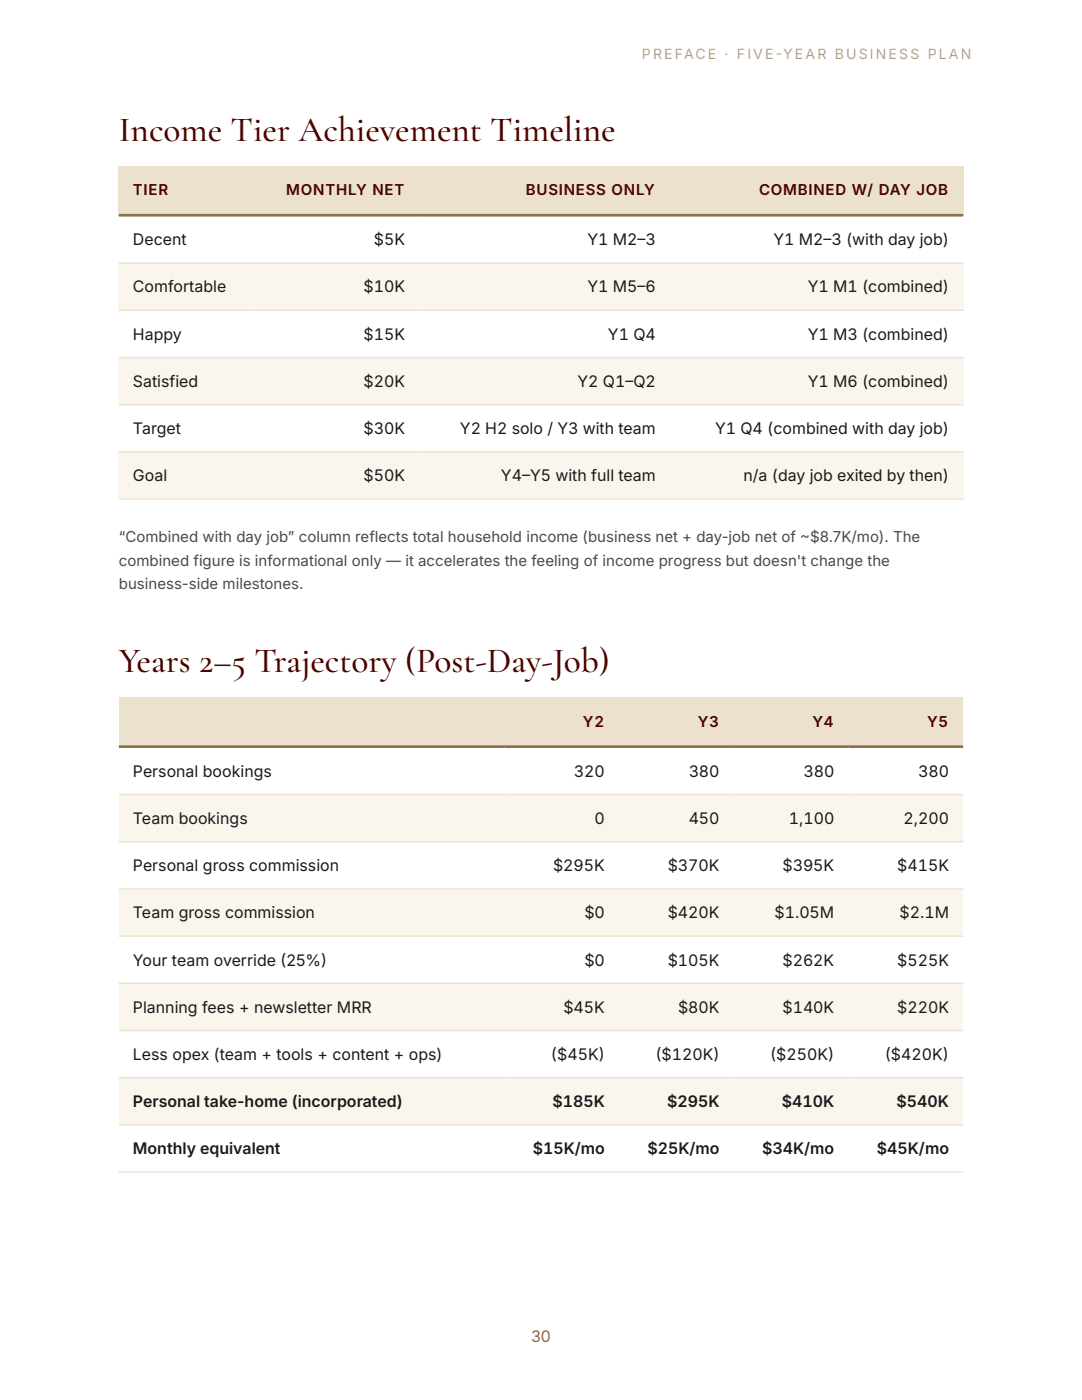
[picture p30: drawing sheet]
<svg xmlns="http://www.w3.org/2000/svg" width="216mm" height="279mm" viewBox="0 0 216 279" stroke-linecap="round" stroke-linejoin="round" font-family="sans-serif">
<defs><g id="words">
<g font-size="7.1" fill="#500000">
<text x="23.7" y="28.1">Income Tier Achievement Timeline</text>
<text x="23.7" y="134.1">Years 2–5 Trajectory (Post-Day-Job)</text>
</g>
<g font-size="3.2" fill="#1a1a1a">
<text x="26.5" y="49">Decent</text>
<text x="74.6" y="49">$5K</text>
<text x="117.2" y="49">Y1 M2–3</text>
<text x="154.3" y="49">Y1 M2–3 (with day job)</text>
<text x="26.5" y="58.4">Comfortable</text>
<text x="72.6" y="58.4">$10K</text>
<text x="117.2" y="58.4">Y1 M5–6</text>
<text x="161.2" y="58.4">Y1 M1 (combined)</text>
<text x="26.5" y="67.8">Happy</text>
<text x="72.6" y="67.8">$15K</text>
<text x="121.3" y="67.8">Y1 Q4</text>
<text x="161.2" y="67.8">Y1 M3 (combined)</text>
<text x="26.5" y="77.2">Satisfied</text>
<text x="72.6" y="77.2">$20K</text>
<text x="115.2" y="77.2">Y2 Q1–Q2</text>
<text x="161.2" y="77.2">Y1 M6 (combined)</text>
<text x="26.5" y="86.6">Target</text>
<text x="72.6" y="86.6">$30K</text>
<text x="91.8" y="86.6">Y2 H2 solo / Y3 with team</text>
<text x="142.7" y="86.6">Y1 Q4 (combined with day job)</text>
<text x="26.5" y="96">Goal</text>
<text x="72.6" y="96">$50K</text>
<text x="100" y="96">Y4–Y5 with full team</text>
<text x="148.3" y="96">n/a (day job exited by then)</text>
<text x="26.5" y="155">Personal bookings</text>
<text x="114.5" y="155">320</text>
<text x="137.4" y="155">380</text>
<text x="160.3" y="155">380</text>
<text x="183.2" y="155">380</text>
<text x="26.5" y="164.4">Team bookings</text>
<text x="118.6" y="164.4">0</text>
<text x="137.4" y="164.4">450</text>
<text x="157.4" y="164.4">1,100</text>
<text x="180.3" y="164.4">2,200</text>
<text x="26.5" y="173.9">Personal gross commission</text>
<text x="110.4" y="173.9">$295K</text>
<text x="133.2" y="173.9">$370K</text>
<text x="156.1" y="173.9">$395K</text>
<text x="179" y="173.9">$415K</text>
<text x="26.5" y="183.3">Team gross commission</text>
<text x="116.6" y="183.3">$0</text>
<text x="133.2" y="183.3">$420K</text>
<text x="154.5" y="183.3">$1.05M</text>
<text x="179.5" y="183.3">$2.1M</text>
<text x="26.5" y="192.7">Your team override (25%)</text>
<text x="116.6" y="192.7">$0</text>
<text x="133.2" y="192.7">$105K</text>
<text x="156.1" y="192.7">$262K</text>
<text x="179" y="192.7">$525K</text>
<text x="26.5" y="202.1">Planning fees + newsletter MRR</text>
<text x="112.4" y="202.1">$45K</text>
<text x="135.3" y="202.1">$80K</text>
<text x="156.1" y="202.1">$140K</text>
<text x="179" y="202.1">$220K</text>
<text x="26.5" y="211.5">Less opex (team + tools + content + ops)</text>
<text x="109.9" y="211.5">($45K)</text>
<text x="130.8" y="211.5">($120K)</text>
<text x="153.7" y="211.5">($250K)</text>
<text x="176.5" y="211.5">($420K)</text>
<text x="26.5" y="220.9">Personal take-home (incorporated)</text>
<text x="110.2" y="220.9">$185K</text>
<text x="133.1" y="220.9">$295K</text>
<text x="156" y="220.9">$410K</text>
<text x="178.9" y="220.9">$540K</text>
<text x="26.5" y="230.4">Monthly equivalent</text>
<text x="106.3" y="230.4">$15K/mo</text>
<text x="129.2" y="230.4">$25K/mo</text>
<text x="152.1" y="230.4">$34K/mo</text>
<text x="175" y="230.4">$45K/mo</text>
</g>
<text font-size="3.2" fill="#8b6f47" x="106" y="267.9">30</text>
<g font-size="3" fill="#500000">
<text x="26.5" y="39">TIER</text>
<text x="57.1" y="39">MONTHLY NET</text>
<text x="104.9" y="39">BUSINESS ONLY</text>
<text x="151.5" y="39">COMBINED W/ DAY JOB</text>
<text x="116.3" y="145">Y2</text>
<text x="139.2" y="145">Y3</text>
<text x="162.1" y="145">Y4</text>
<text x="185" y="145">Y5</text>
</g>
<g font-size="3" fill="#4a4a47">
<text x="23.7" y="108.2">“Combined with day job” column reflects total household income (business net + day-job net of ~$8.7K/mo). The</text>
<text x="23.7" y="112.9">combined figure is informational only — it accelerates the feeling of income progress but doesn't change the</text>
<text x="23.7" y="117.5">business-side milestones.</text>
</g>
<text font-size="2.8" fill="#b8a988" x="128.1" y="11.8">PREFACE · FIVE-YEAR BUSINESS PLAN</text>
</g></defs>
<g fill="#ebe1cc">
<path d="M23.7 33.1h27.1v9.9h-27.1z"/>
<path d="M50.8 33.1h32.9v9.9h-32.9z"/>
<path d="M83.7 33.1h50v9.9h-50z"/>
<path d="M133.7 33.1h58.5v9.9h-58.5z"/>
</g>
<g fill="#faf6ed">
<path d="M23.7 52.5h27.1v9.4h-27.1z"/>
<path d="M50.8 52.5h32.9v9.4h-32.9z"/>
<path d="M83.7 52.5h50v9.4h-50z"/>
<path d="M133.7 52.5h58.5v9.4h-58.5z"/>
<path d="M23.7 71.3h27.1v9.5h-27.1z"/>
<path d="M50.8 71.3h32.9v9.5h-32.9z"/>
<path d="M83.7 71.3h50v9.5h-50z"/>
<path d="M133.7 71.3h58.5v9.5h-58.5z"/>
<path d="M23.7 90.2h27.1v9.4h-27.1z"/>
<path d="M50.8 90.2h32.9v9.4h-32.9z"/>
<path d="M83.7 90.2h50v9.4h-50z"/>
<path d="M133.7 90.2h58.5v9.4h-58.5z"/>
</g>
<path d="M23.7 52.5h168.5M23.7 61.9h168.5M23.7 71.3h168.5M23.7 80.8h168.5M23.7 90.2h168.5M23.7 99.6h168.5" fill="none" stroke="#ebe1cc" stroke-width=".26"/>
<path d="M23.7 43h168.5" fill="none" stroke="#8b6f47" stroke-width=".53"/>
<g fill="#ebe1cc">
<path d="M23.7 139.2h76.9v9.8h-76.9z"/>
<path d="M100.6 139.2h22.9v9.8h-22.9z"/>
<path d="M123.5 139.2h22.9v9.8h-22.9z"/>
<path d="M146.4 139.2h22.9v9.8h-22.9z"/>
<path d="M169.3 139.2h22.9v9.8h-22.9z"/>
</g>
<g fill="#faf6ed">
<path d="M23.7 158.6h76.9v9.4h-76.9z"/>
<path d="M100.6 158.6h22.9v9.4h-22.9z"/>
<path d="M123.5 158.6h22.9v9.4h-22.9z"/>
<path d="M146.4 158.6h22.9v9.4h-22.9z"/>
<path d="M169.3 158.6h22.9v9.4h-22.9z"/>
<path d="M23.7 177.4h76.9v9.4h-76.9z"/>
<path d="M100.6 177.4h22.9v9.4h-22.9z"/>
<path d="M123.5 177.4h22.9v9.4h-22.9z"/>
<path d="M146.4 177.4h22.9v9.4h-22.9z"/>
<path d="M169.3 177.4h22.9v9.4h-22.9z"/>
<path d="M23.7 196.2h76.9v9.5h-76.9z"/>
<path d="M100.6 196.2h22.9v9.5h-22.9z"/>
<path d="M123.5 196.2h22.9v9.5h-22.9z"/>
<path d="M146.4 196.2h22.9v9.5h-22.9z"/>
<path d="M169.3 196.2h22.9v9.5h-22.9z"/>
<path d="M23.7 215.1h76.9v9.4h-76.9z"/>
<path d="M100.6 215.1h22.9v9.4h-22.9z"/>
<path d="M123.5 215.1h22.9v9.4h-22.9z"/>
<path d="M146.4 215.1h22.9v9.4h-22.9z"/>
<path d="M169.3 215.1h22.9v9.4h-22.9z"/>
</g>
<path d="M23.7 158.6h168.5M23.7 168h168.5M23.7 177.4h168.5M23.7 186.8h168.5M23.7 196.2h168.5M23.7 205.7h168.5M23.7 215.1h168.5M23.7 224.5h168.5M23.7 233.9h168.5" fill="none" stroke="#ebe1cc" stroke-width=".26"/>
<path d="M23.7 149h168.5" fill="none" stroke="#8b6f47" stroke-width=".53"/>
<use href="#words"/>
</svg>
